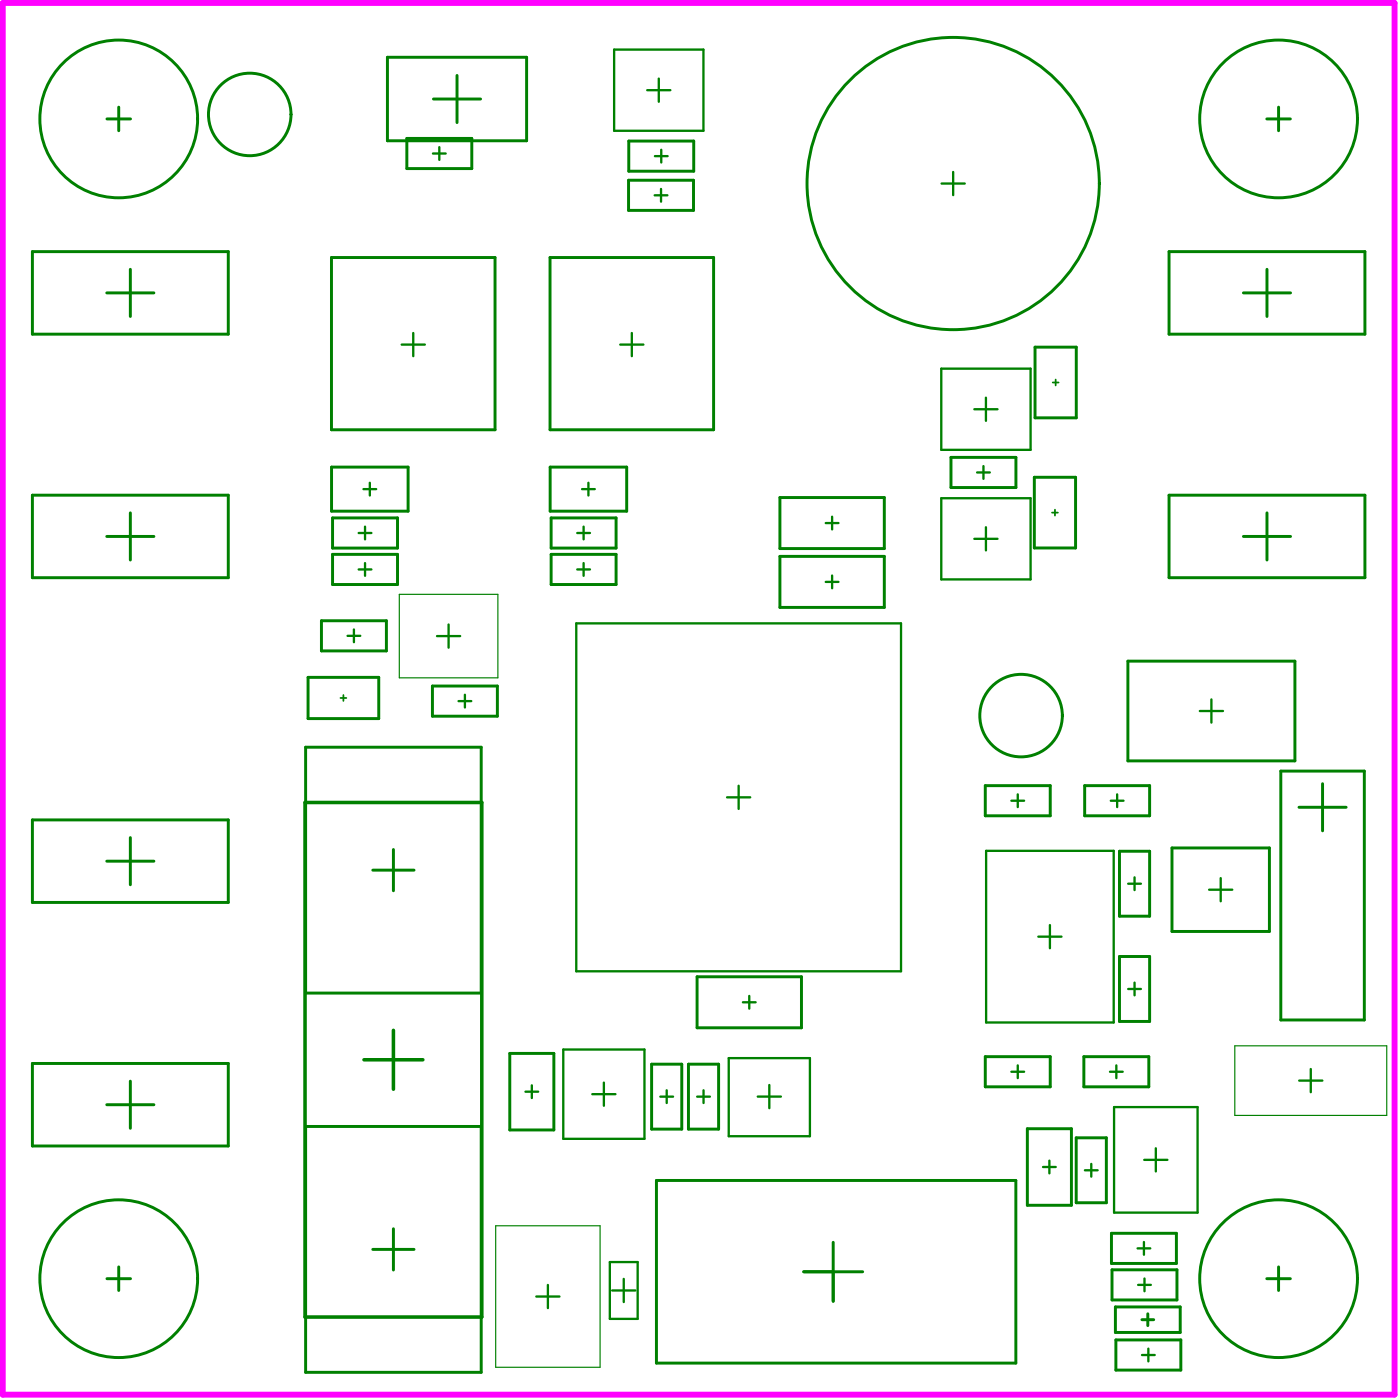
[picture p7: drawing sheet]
<svg xmlns="http://www.w3.org/2000/svg" width="201mm" height="201mm" viewBox="0 0 201 201" stroke-linecap="round" stroke-linejoin="round" font-family="sans-serif">
<path d="M.4 .4h199.6v199.6h-199.6z" fill="none" stroke="#f0f" stroke-width=".85"/>
<g fill="none" stroke="#008000" stroke-width=".42">
<path d="M15.3 17.1h3.4M17 15.4v3.3M55.5 8.2h20v12h-20zM58.3 19.8h9.3v4.4h-9.3zM62.1 14.2h6.8M65.5 10.8v6.8M181.6 17.1h3.4M183.3 15.4v3.3M4.6 36.1h28.1v11.8h-28.1zM18.7 38.6v6.8M47.5 36.9h23.5v24.7h-23.5zM78.9 36.9h23.4v24.7h-23.4z"/>
<path d="M90.1 25.8h9.3v4.4h-9.3zM90.2 20.2h9.3v4.3h-9.3zM167.6 36.1h28.1v11.8h-28.1zM181.7 38.6v6.8M15.3 42h6.8M148.4 49.8h5.9v10.1h-5.9zM178.3 42h6.7M4.6 71h28.1v11.8h-28.1zM15.3 76.9h6.8M18.7 73.5v6.8M47.5 67h11v6.3h-11zM47.7 74.3h9.3v4.3h-9.3z"/>
<path d="M47.7 79.5h9.3v4.3h-9.3zM78.9 67h11v6.3h-11zM79 74.3h9.3v4.3h-9.3zM79 79.5h9.3v4.3h-9.3zM111.8 71.3h15v7.4h-15zM111.8 79.8h15v7.3h-15zM136.4 65.6h9.3v4.3h-9.3zM148.3 68.4h5.9v10.2h-5.9zM167.6 71h28.1v11.8h-28.1zM178.3 76.9h6.7M181.7 73.5v6.8M44.2 97.1h10.1v5.9h-10.1z"/>
<path d="M46.1 89h9.3v4.3h-9.3zM62 98.4h9.3v4.3h-9.3zM161.7 94.8h24v14.3h-24zM4.6 117.6h28.1v11.8h-28.1zM43.8 107.1h25.2v35.3h-25.2zM141.3 112.6h9.3v4.4h-9.3zM155.5 112.6h9.3v4.4h-9.3zM183.6 110.6h12v35.6h-12zM186.2 115.7h6.8M189.6 112.4v6.7M15.3 123.5h6.8M18.7 120.1v6.8"/>
<path d="M53.5 124.8h5.9M56.4 121.8v5.9M160.5 122.1h4.3v9.3h-4.3zM160.5 137.1h4.3v9.4h-4.3zM168 121.6h14v12h-14zM4.6 152.5h28.1v11.8h-28.1zM15.3 158.4h6.8M18.7 155v6.8M73.1 151h6.3v11h-6.3zM93.4 152.6h4.4v9.3h-4.4zM98.7 152.6h4.3v9.3h-4.3zM99.9 140h15v7.4h-15z"/>
<path d="M141.3 151.5h9.3v4.3h-9.3zM155.4 151.5h9.3v4.3h-9.3zM43.8 161.5h25.2v35.3h-25.2zM53.5 179.1h5.9M56.4 176.2v5.9M94.1 169.3h51.6v26.1h-51.6zM119.5 178.1v8.5M147.3 161.8h6.3v11h-6.3zM154.3 163.1h4.3v9.3h-4.3zM159.4 176.8h9.3v4.4h-9.3zM15.3 183.3h3.4M17 181.6v3.4"/>
<path d="M115.2 182.3h8.5M159.4 182.1h9.4v4.3h-9.4zM159.9 187.4h9.3v3.6h-9.3zM160 192.1h9.3v4.3h-9.3zM163.7 189.2h1.7M164.6 188.4v1.7M181.6 183.3h3.4M183.3 181.6v3.4"/>
<circle cx="17" cy="17.1" r="11.3"/>
<circle cx="35.8" cy="16.4" r="5.9"/>
<circle cx="183.3" cy="17.1" r="11.3"/>
<circle cx="136.7" cy="26.3" r="21"/>
<circle cx="146.4" cy="102.6" r="5.9"/>
<circle cx="17" cy="183.3" r="11.3"/>
<circle cx="183.3" cy="183.3" r="11.3"/>
</g>
<path d="M150.9 54.8h.9M151.4 54.4v.9M150.8 73.5h.9M151.3 73.1v.8M49.2 99.7v.8M48.8 100.1h.9" fill="none" stroke="#008000" stroke-width=".25"/>
<g fill="none" stroke="#008000" stroke-width=".33">
<path d="M88.1 7.1h12.8v11.7h-12.8zM92.8 12.9h3.3M94.5 11.3v3.3M62.1 22h1.8M63 21.1v1.8M93.9 28h1.8M93.9 22.4h1.8M94.8 27.1v1.8M94.8 21.5v1.8M135 26.3h3.3M136.7 24.7v3.3M57.6 49.4h3.3"/>
<path d="M59.3 47.7v3.4M88.9 49.4h3.4M90.6 47.7v3.4M135 52.9h12.8v11.6h-12.8zM139.7 58.7h3.3M141.4 57v3.3M51.4 76.4h1.9M52.1 70.1h1.8M52.3 75.5v1.8M53 69.2v1.8M82.8 76.4h1.8M83.5 70.1h1.8"/>
<path d="M83.7 75.5v1.8M84.4 69.2v1.8M118.4 75h1.8M119.3 74.1v1.8M135 71.4h12.8v11.7h-12.8zM139.7 77.3h3.3M140.1 67.7h1.8M141 66.8v1.9M141.4 75.6v3.3M49.8 91.2h1.9M50.7 90.3v1.8M51.4 81.6h1.9"/>
<path d="M52.3 80.7v1.9M62.7 91.2h3.3M64.3 89.5v3.4M66.7 99.6v1.8M82.6 89.4h46.6v49.9h-46.6zM82.8 81.6h1.8M83.7 80.7v1.9M118.4 83.4h1.8M119.3 82.5v1.8M65.7 100.5h1.9M104.2 114.3h3.4M105.9 112.7v3.3"/>
<path d="M145 114.8h1.8M145.9 113.9v1.8M159.3 114.8h1.8M160.2 113.9v1.8M172 101.9h3.4M173.7 100.3v3.3M141.4 122h18.3v24.6h-18.3zM148.9 134.3h3.3M150.5 132.6v3.4M161.8 126.7h1.8M162.7 125.8v1.8M173.4 127.6h3.3"/>
<path d="M175 125.9v3.3M75.3 156.5h1.9M76.3 155.6v1.8M80.8 150.5h11.6v12.8h-11.6zM84.9 156.9h3.3M86.6 155.2v3.3M94.7 157.2h1.8M95.6 156.3v1.9M100 157.2h1.8M100.9 156.3v1.9M104.5 151.7h11.6v11.2h-11.6zM106.5 143.7h1.8"/>
<path d="M107.4 142.8v1.8M108.6 157.2h3.4M110.3 155.6v3.3M145 153.7h1.8M145.9 152.8v1.8M159.1 153.7h1.9M159.7 158.7h12v15.2h-12zM160.1 152.8v1.8M161.8 141.8h1.8M162.7 140.9v1.8M186.3 154.9h3.3M187.9 153.3v3.3"/>
<path d="M149.5 167.3h1.9M150.5 166.4v1.8M155.6 167.8h1.8M156.5 166.9v1.8M163.1 179h1.8M164 178.1v1.8M164.1 166.3h3.3M165.7 164.6v3.4M76.9 185.9h3.3M78.6 184.2v3.4M87.4 181h4v8.1h-4zM87.8 185h3.3"/>
<path d="M89.4 183.4v3.3M163.2 184.2h1.8M163.7 194.3h1.9M164.1 183.3v1.8M164.7 193.4v1.8"/>
</g>
<path d="M43.7 115.1h25.4v73.7h-25.4zM52.2 151.9h8.4M56.4 147.7v8.5" fill="none" stroke="#008000" stroke-width=".51"/>
<path d="M57.3 85.2h14.1v12h-14.1zM177 149.9h21.8v10h-21.8zM71.1 175.8h14.9v20.2h-14.9z" fill="none" stroke="#008000" stroke-width=".17"/>
</svg>
